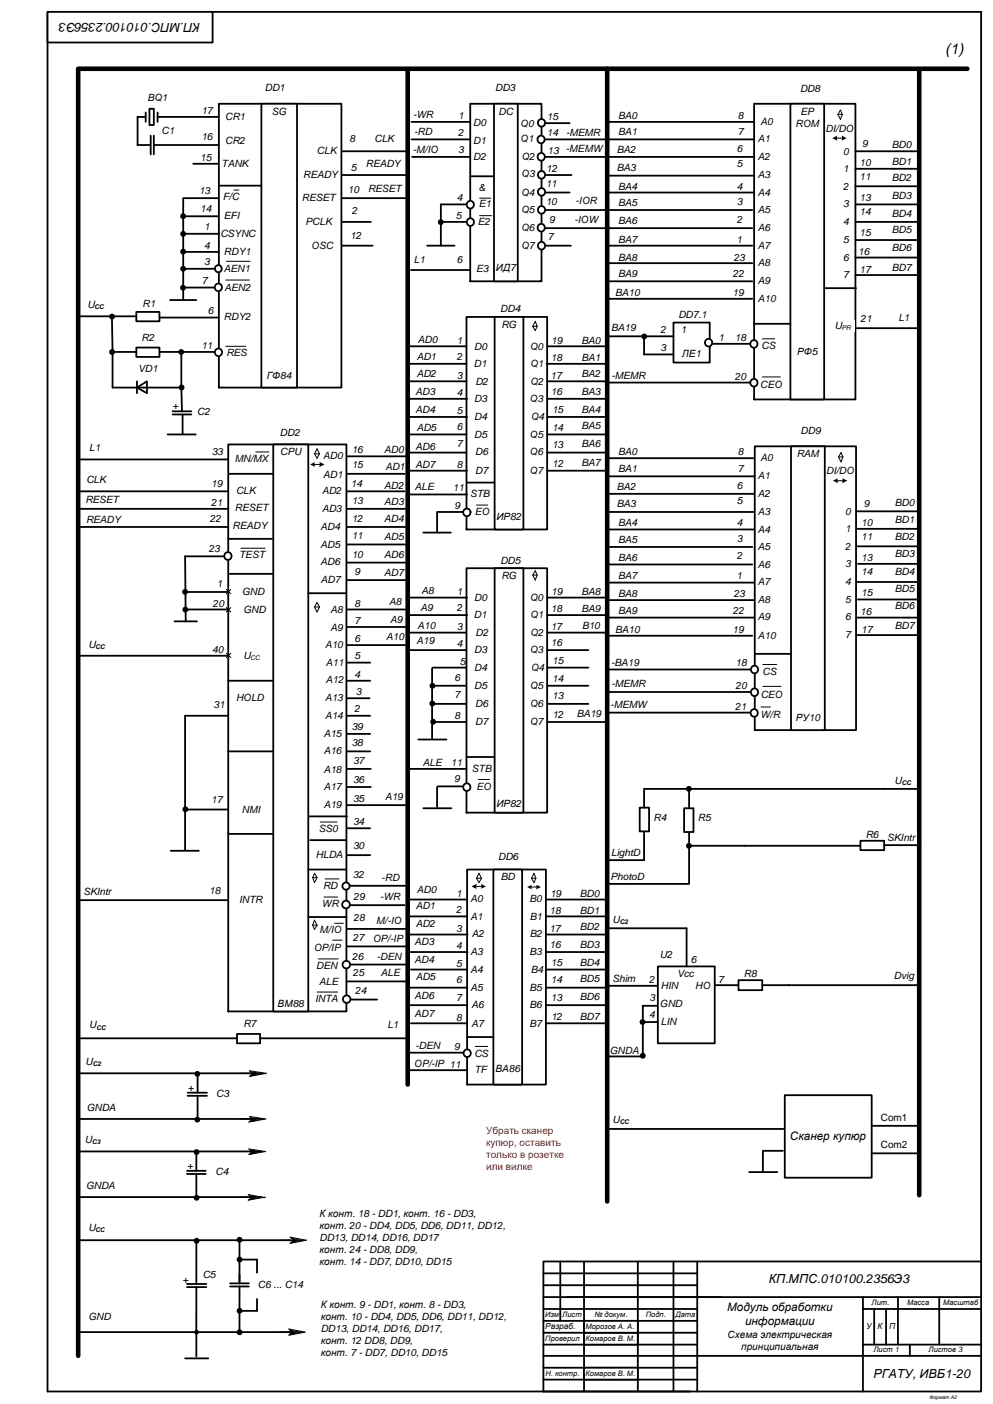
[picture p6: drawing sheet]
<svg xmlns="http://www.w3.org/2000/svg" width="420mm" height="594mm" viewBox="0 0 420 594" stroke-linecap="round" stroke-linejoin="round" font-family="sans-serif">
<defs><g id="words">
<text font-size="6.3" x="399.9" y="22.9">(1)</text>
<g font-size="5.3">
<text x="84.7" y="9.9" transform="rotate(-180 84.7 9.9)">КП.МПС.010100.2356Э3</text>
<text x="325.3" y="543.2">КП.МПС.010100.2356Э3</text>
<text x="369.6" y="583.1">РГАТУ, ИВБ1-20</text>
</g>
<g font-size="4.9">
<text x="334.2" y="482.5">Сканер купюр</text>
<text x="307.7" y="554.9">Модуль обработки</text>
<text x="315.2" y="560.9">информации</text>
</g>
<g font-size="4.2">
<text x="112.1" y="38.5">DD1</text>
<text x="209.5" y="38.5">DD3</text>
<text x="338.5" y="39">DD8</text>
<text x="62.4" y="42.8">BQ1</text>
<text x="85.2" y="48.3">17</text>
<text x="95.3" y="50.7">CR1</text>
<text x="115" y="48.5">SG</text>
<text x="174.8" y="49.8">-WR</text>
<text x="193.8" y="50.3">1</text>
<text x="200.2" y="53.3">D0</text>
<text x="210.9" y="48.5">DC</text>
<text x="220.1" y="53.8">Q0</text>
<text x="231.4" y="50.8">15</text>
<text x="261.5" y="50.3">BA0</text>
<text x="312.2" y="50.3">8</text>
<text x="321.8" y="52.8">A0</text>
<text x="336.6" y="53.6">ROM</text>
<text x="338.7" y="48.5">EP</text>
<text x="68.4" y="56.8">C1</text>
<text x="85.2" y="59.2">16</text>
<text x="175.2" y="57.3">-RD</text>
<text x="193.8" y="57.8">2</text>
<text x="231.4" y="57.8">14</text>
<text x="239.6" y="57.5">-MEMR</text>
<text x="261.5" y="57.3">BA1</text>
<text x="312.2" y="57.3">7</text>
<text x="349.3" y="55.8">DI/DO</text>
<text x="95.3" y="60.8">CR2</text>
<text x="134.1" y="65.3">CLK</text>
<text x="147.9" y="60.3">8</text>
<text x="158.4" y="60.3">CLK</text>
<text x="174.7" y="64.8">-M/IO</text>
<text x="193.8" y="64.8">3</text>
<text x="200.2" y="60.8">D1</text>
<text x="220.1" y="60.3">Q1</text>
<text x="231.6" y="65.3">13 -MEMW</text>
<text x="261" y="64.8">BA2</text>
<text x="311.8" y="64.3">6</text>
<text x="320.7" y="60.3">A1</text>
<text x="356.8" y="65.4">0</text>
<text x="364.8" y="62.4">9</text>
<text x="377.4" y="62.5">BD0</text>
<text x="84.7" y="68">15</text>
<text x="93.8" y="70.5">TANK</text>
<text x="154.8" y="70.8">READY</text>
<text x="200.2" y="67.8">D2</text>
<text x="220.6" y="67.8">Q2</text>
<text x="311.8" y="70.8">5</text>
<text x="320.7" y="67.8">A2</text>
<text x="363.7" y="70.3">10</text>
<text x="377.4" y="69.8">BD1</text>
<text x="128.3" y="75.3">READY</text>
<text x="148.4" y="72.3">5</text>
<text x="220.6" y="74.8">Q3</text>
<text x="231.1" y="72.8">12</text>
<text x="261" y="72.3">BA3</text>
<text x="320.7" y="75.5">A3</text>
<text x="356.8" y="72.7">1</text>
<text x="363.7" y="76.3">11</text>
<text x="377.4" y="76.8">BD2</text>
<text x="84.2" y="82.3">13</text>
<text x="147.2" y="81.8">10</text>
<text x="155.7" y="81.3">RESET</text>
<text x="202.6" y="80.8">&amp;</text>
<text x="220.5" y="82.8">Q4</text>
<text x="230.9" y="79.3">11</text>
<text x="261.5" y="80.3">BA4</text>
<text x="311.8" y="80.3">4</text>
<text x="320.7" y="83">A4</text>
<text x="356.8" y="80.4">2</text>
<text x="84.7" y="89.8">14</text>
<text x="94.3" y="84.7">F/C</text>
<text x="127.7" y="85.3">RESET</text>
<text x="193.3" y="85.3">4</text>
<text x="202.7" y="87.8">E1</text>
<text x="230.9" y="86.8">10</text>
<text x="243.5" y="86.5">-IOR</text>
<text x="261.5" y="87.3">BA5</text>
<text x="311.8" y="86.8">3</text>
<text x="356.8" y="87.7">3</text>
<text x="363.7" y="85.3">13</text>
<text x="377.4" y="84.3">BD3</text>
<text x="94.8" y="92.8">EFI</text>
<text x="129.3" y="95.3">PCLK</text>
<text x="148.9" y="90.8">2</text>
<text x="192.8" y="92.8">5</text>
<text x="202.2" y="95.3">E2</text>
<text x="220.5" y="90.3">Q5</text>
<text x="232.3" y="94.3">9</text>
<text x="243.1" y="94.3">-IOW</text>
<text x="261.5" y="94.8">BA6</text>
<text x="311.8" y="94.3">2</text>
<text x="320.7" y="90.3">A5</text>
<text x="356.8" y="95.3">4</text>
<text x="363.7" y="91.2">14</text>
<text x="377.4" y="91.8">BD4</text>
<text x="86.4" y="97.3">1</text>
<text x="93.3" y="100.3">CSYNC</text>
<text x="148.2" y="101.3">12</text>
<text x="220.5" y="97.8">Q6</text>
<text x="231.8" y="101.8">7</text>
<text x="320.7" y="97.8">A6</text>
<text x="363.7" y="99.8">15</text>
<text x="377.4" y="98.8">BD5</text>
<text x="86.4" y="105.3">4</text>
<text x="94.8" y="107.8">RDY1</text>
<text x="131.7" y="105.3">OSC</text>
<text x="220.5" y="105.3">Q7</text>
<text x="261.5" y="102.8">BA7</text>
<text x="311.7" y="102.8">1</text>
<text x="320.7" y="105.3">A7</text>
<text x="356.8" y="102.8">5</text>
<text x="363.2" y="107.8">16</text>
<text x="377.4" y="106.3">BD6</text>
<text x="86.4" y="112.3">3</text>
<text x="175.1" y="111.5">L1</text>
<text x="193.3" y="111.5">6</text>
<text x="261.5" y="110.3">BA8</text>
<text x="310.5" y="110.3">23</text>
<text x="320.7" y="112.8">A8</text>
<text x="356.8" y="110.3">6</text>
<text x="94.8" y="115.3">AEN1</text>
<text x="201.4" y="115">E3</text>
<text x="209.8" y="114.6">ИД7</text>
<text x="261.5" y="117.3">BA9</text>
<text x="310.1" y="117.3">22</text>
<text x="356.8" y="117.8">7</text>
<text x="363.7" y="115.4">17</text>
<text x="377.4" y="114.8">BD7</text>
<text x="85.4" y="120.3">7</text>
<text x="95" y="123.2">AEN2</text>
<text x="260.3" y="125.3">BA10</text>
<text x="310" y="125.3">19</text>
<text x="320.7" y="120">A9</text>
<text x="37" y="130.3">U</text>
<text x="60.4" y="129.8">R1</text>
<text x="320.7" y="127.8">A10</text>
<text x="87.9" y="132.8">6</text>
<text x="94.8" y="135.3">RDY2</text>
<text x="211.7" y="132.2">DD4</text>
<text x="287" y="134.4">DD7.1</text>
<text x="364.1" y="136.3">21</text>
<text x="380.1" y="135.8">L1</text>
<text x="212.1" y="138.8">RG</text>
<text x="258.6" y="140.2">BA19</text>
<text x="279.5" y="141.1">2</text>
<text x="288" y="141.1">1</text>
<text x="353.2" y="139.3">U</text>
<text x="59.9" y="144.3">R2</text>
<text x="85.2" y="147.8">11</text>
<text x="176.8" y="145.3">AD0</text>
<text x="193.2" y="145.6">1</text>
<text x="200.6" y="148">D0</text>
<text x="224.1" y="148">Q0</text>
<text x="233.2" y="145.6">19</text>
<text x="246" y="145.5">BA0</text>
<text x="279.5" y="148.6">3</text>
<text x="304" y="144.3">1</text>
<text x="311" y="144.2">18</text>
<text x="322.2" y="147.7">CS</text>
<text x="95.8" y="150.8">RES</text>
<text x="176.3" y="152.3">AD1</text>
<text x="193.2" y="152.3">2</text>
<text x="200.5" y="155.3">D1</text>
<text x="224.3" y="155.3">Q1</text>
<text x="233.1" y="152.8">18</text>
<text x="246" y="152.8">BA1</text>
<text x="288.5" y="151.3">ЛЕ1</text>
<text x="337.3" y="150.1">РФ5</text>
<text x="58.4" y="157.3">VD1</text>
<text x="112.9" y="160.3">ГФ84</text>
<text x="176.3" y="159.8">AD2</text>
<text x="193.2" y="160.4">3</text>
<text x="233" y="160.4">17</text>
<text x="246" y="159.8">BA2</text>
<text x="258.8" y="160.3">-MEMR</text>
<text x="311" y="160.8">20</text>
<text x="175.8" y="167.3">AD3</text>
<text x="193.2" y="167.8">4</text>
<text x="201.1" y="162.8">D2</text>
<text x="224.3" y="162.8">Q2</text>
<text x="233.1" y="167.3">16</text>
<text x="246" y="167.3">BA3</text>
<text x="321.6" y="164.3">CEO</text>
<text x="72.9" y="173.3">+</text>
<text x="200.6" y="170.1">D3</text>
<text x="224.1" y="170.1">Q3</text>
<text x="83.5" y="175.8">C2</text>
<text x="175.8" y="174.8">AD4</text>
<text x="193.2" y="175.3">5</text>
<text x="200.6" y="177.6">D4</text>
<text x="224.6" y="177.6">Q4</text>
<text x="233.6" y="174.8">15</text>
<text x="246" y="174.8">BA4</text>
<text x="118.5" y="184.5">DD2</text>
<text x="176.3" y="182.3">AD5</text>
<text x="193.2" y="182">6</text>
<text x="200.6" y="185.3">D5</text>
<text x="224.1" y="185.3">Q5</text>
<text x="233.6" y="182.3">14</text>
<text x="246" y="181.8">BA5</text>
<text x="338.8" y="183.5">DD9</text>
<text x="37.7" y="190.8">L1</text>
<text x="148.8" y="191.8">16</text>
<text x="162.6" y="191.8">AD0</text>
<text x="175.8" y="190.3">AD6</text>
<text x="193.2" y="189.3">7</text>
<text x="233.6" y="189.8">13</text>
<text x="246" y="189.3">BA6</text>
<text x="89.6" y="192.7">33</text>
<text x="99.4" y="195.7">MN/MX</text>
<text x="118.5" y="192.6">CPU</text>
<text x="136.7" y="194.3">AD0</text>
<text x="175.8" y="198">AD7</text>
<text x="201.1" y="192.8">D6</text>
<text x="224.1" y="192.8">Q6</text>
<text x="233.7" y="197.8">12</text>
<text x="246" y="197.3">BA7</text>
<text x="261.5" y="192.8">BA0</text>
<text x="312.2" y="192.8">8</text>
<text x="321.8" y="195.3">A0</text>
<text x="337.1" y="193.5">RAM</text>
<text x="136.7" y="202.3">AD1</text>
<text x="148.8" y="198.3">15</text>
<text x="163.1" y="198.8">AD1</text>
<text x="193.2" y="198.1">8</text>
<text x="201.1" y="200.5">D7</text>
<text x="224.1" y="200.5">Q7</text>
<text x="261.5" y="199.8">BA1</text>
<text x="312.2" y="199.8">7</text>
<text x="320.7" y="202.8">A1</text>
<text x="349.6" y="200.8">DI/DO</text>
<text x="36.6" y="204.3">CLK</text>
<text x="89.3" y="206.3">19</text>
<text x="99.9" y="209.3">CLK</text>
<text x="136.2" y="209.3">AD2</text>
<text x="148.5" y="206.3">14</text>
<text x="162.6" y="206.8">AD2</text>
<text x="175.5" y="207.3">ALE</text>
<text x="191.6" y="208">11</text>
<text x="261" y="207.3">BA2</text>
<text x="311.8" y="206.8">6</text>
<text x="36.1" y="212.8">RESET</text>
<text x="89.3" y="214.3">21</text>
<text x="148.8" y="213.3">13</text>
<text x="162.6" y="213.8">AD3</text>
<text x="192.3" y="215.3">9</text>
<text x="198.9" y="210.5">STB</text>
<text x="261" y="214.8">BA3</text>
<text x="311.8" y="213.3">5</text>
<text x="320.7" y="210.3">A2</text>
<text x="365.6" y="214.8">9</text>
<text x="378.6" y="214.1">BD0</text>
<text x="36.4" y="221.3">READY</text>
<text x="88.8" y="220.8">22</text>
<text x="99.4" y="216.3">RESET</text>
<text x="136.2" y="216.8">AD3</text>
<text x="148.8" y="220.8">12</text>
<text x="162.6" y="220.8">AD4</text>
<text x="200.9" y="218.2">EO</text>
<text x="210" y="220">ИР82</text>
<text x="320.7" y="218">A3</text>
<text x="357.6" y="217.8">0</text>
<text x="378.6" y="221.4">BD1</text>
<text x="98.4" y="223.8">READY</text>
<text x="135.6" y="224.3">AD4</text>
<text x="261.5" y="222.8">BA4</text>
<text x="311.8" y="222.8">4</text>
<text x="320.7" y="225.5">A4</text>
<text x="357.6" y="225">1</text>
<text x="364.4" y="222.6">10</text>
<text x="88.3" y="233.8">23</text>
<text x="135.6" y="231.8">AD5</text>
<text x="148.8" y="228.3">11</text>
<text x="162.6" y="228.8">AD5</text>
<text x="261.5" y="229.8">BA5</text>
<text x="311.8" y="229.3">3</text>
<text x="320.7" y="232.8">A5</text>
<text x="357.6" y="232.8">2</text>
<text x="364.4" y="228.6">11</text>
<text x="378.6" y="228.4">BD2</text>
<text x="101.2" y="236.3">TEST</text>
<text x="135.6" y="239.3">AD6</text>
<text x="148.8" y="236.3">10</text>
<text x="162.6" y="236.3">AD6</text>
<text x="211.7" y="238.5">DD5</text>
<text x="261.5" y="237.3">BA6</text>
<text x="311.8" y="236.8">2</text>
<text x="364.4" y="237.6">13</text>
<text x="378.6" y="235.9">BD3</text>
<text x="150" y="243.3">9</text>
<text x="162.6" y="243.8">AD7</text>
<text x="212.2" y="245.1">RG</text>
<text x="261.5" y="245.3">BA7</text>
<text x="311.7" y="245.3">1</text>
<text x="320.7" y="240.3">A6</text>
<text x="357.6" y="240">3</text>
<text x="364.4" y="243.5">14</text>
<text x="378.6" y="243.4">BD4</text>
<text x="91.8" y="248.3">1</text>
<text x="102.5" y="251.8">GND</text>
<text x="135.7" y="246.8">AD7</text>
<text x="178.4" y="251.6">A8</text>
<text x="193.3" y="251.9">1</text>
<text x="233.3" y="251.9">19</text>
<text x="246" y="251.8">BA8</text>
<text x="320.7" y="247.8">A7</text>
<text x="357.6" y="247.6">4</text>
<text x="378.6" y="250.4">BD5</text>
<text x="90.1" y="256.8">20</text>
<text x="150" y="256.8">8</text>
<text x="164.6" y="256.3">A8</text>
<text x="200.7" y="254.3">D0</text>
<text x="224.2" y="254.3">Q0</text>
<text x="261.5" y="252.8">BA8</text>
<text x="310.5" y="252.8">23</text>
<text x="320.7" y="255.3">A8</text>
<text x="357.6" y="255.1">5</text>
<text x="364.4" y="252.1">15</text>
<text x="378.6" y="257.9">BD6</text>
<text x="103" y="259.3">GND</text>
<text x="139.9" y="259.3">A8</text>
<text x="165.1" y="263.8">A9</text>
<text x="177.9" y="258.6">A9</text>
<text x="193.3" y="258.6">2</text>
<text x="200.5" y="261.6">D1</text>
<text x="224.3" y="261.6">Q1</text>
<text x="233.1" y="259.1">18</text>
<text x="246" y="259.1">BA9</text>
<text x="261.5" y="259.8">BA9</text>
<text x="310.1" y="259.8">22</text>
<text x="320.7" y="262.5">A9</text>
<text x="357.6" y="262.6">6</text>
<text x="363.9" y="260.1">16</text>
<text x="139.9" y="267.3">A9</text>
<text x="150" y="264.3">7</text>
<text x="176.7" y="266.1">A10</text>
<text x="193.3" y="266.7">3</text>
<text x="201.2" y="269.1">D2</text>
<text x="224.3" y="269.1">Q2</text>
<text x="233" y="266.7">17</text>
<text x="246.3" y="266.1">B10</text>
<text x="260.3" y="267.8">BA10</text>
<text x="310" y="267.8">19</text>
<text x="364.4" y="267.7">17</text>
<text x="378.6" y="266.4">BD7</text>
<text x="37.4" y="274.3">U</text>
<text x="137.5" y="274.3">A10</text>
<text x="150" y="271.8">6</text>
<text x="163.4" y="270.8">A10</text>
<text x="176.2" y="272.8">A19</text>
<text x="193.3" y="274">4</text>
<text x="233.1" y="273.6">16</text>
<text x="320.7" y="270.3">A10</text>
<text x="357.6" y="270.1">7</text>
<text x="89.8" y="276.3">40</text>
<text x="103" y="278.8">U</text>
<text x="137.9" y="281.8">A11</text>
<text x="150" y="278.8">5</text>
<text x="194.6" y="281.6">5</text>
<text x="200.7" y="276.4">D3</text>
<text x="224.1" y="276.4">Q3</text>
<text x="233.6" y="281.1">15</text>
<text x="258.6" y="281.8">-BA19</text>
<text x="150" y="286.8">4</text>
<text x="200.7" y="283.9">D4</text>
<text x="224.6" y="283.9">Q4</text>
<text x="311.2" y="282">18</text>
<text x="322.7" y="285.5">CS</text>
<text x="137.9" y="289.3">A12</text>
<text x="192.4" y="288.3">6</text>
<text x="200.7" y="291.6">D5</text>
<text x="224.1" y="291.6">Q5</text>
<text x="233.6" y="288.6">14</text>
<text x="258.8" y="290.8">-MEMR</text>
<text x="311.2" y="291.8">20</text>
<text x="90.3" y="299.8">31</text>
<text x="99.9" y="296.8">HOLD</text>
<text x="137.5" y="296.8">A13</text>
<text x="150.6" y="294.3">3</text>
<text x="192.4" y="295.3">7</text>
<text x="201.1" y="299.1">D6</text>
<text x="224.1" y="299.1">Q6</text>
<text x="233.6" y="296.1">13</text>
<text x="258.3" y="299.8">-MEMW</text>
<text x="321.9" y="295.3">CEO</text>
<text x="137.5" y="304.3">A14</text>
<text x="150" y="301.3">2</text>
<text x="192.4" y="304.4">8</text>
<text x="233.7" y="304.1">12</text>
<text x="244" y="303.6">BA19</text>
<text x="311.1" y="300.5">21</text>
<text x="321.8" y="304">W/R</text>
<text x="336.7" y="305.3">РУ10</text>
<text x="137" y="311.8">A15</text>
<text x="148.8" y="308.8">39</text>
<text x="201.1" y="306.8">D7</text>
<text x="224.1" y="306.8">Q7</text>
<text x="148.8" y="315.8">38</text>
<text x="137" y="319.3">A16</text>
<text x="149.4" y="323.3">37</text>
<text x="137" y="327.3">A18</text>
<text x="179" y="324.3">ALE</text>
<text x="190.8" y="324.3">11</text>
<text x="199.7" y="326.8">STB</text>
<text x="137" y="334.3">A17</text>
<text x="149.4" y="331.3">36</text>
<text x="192.2" y="331.1">9</text>
<text x="201.7" y="334.5">EO</text>
<text x="378.5" y="331.8">U</text>
<text x="89.3" y="339.8">17</text>
<text x="149.4" y="339.5">35</text>
<text x="162.9" y="338.8">A19</text>
<text x="210.1" y="341.6">ИР82</text>
<text x="102.4" y="344.3">NMI</text>
<text x="137" y="342">A19</text>
<text x="276.6" y="347.6">R4</text>
<text x="295.3" y="347.5">R5</text>
<text x="134.9" y="352.3">SS0</text>
<text x="149.4" y="349.3">34</text>
<text x="149.4" y="359.3">30</text>
<text x="366.3" y="354.6">R6</text>
<text x="375.4" y="356">SKIntr</text>
<text x="133.7" y="363.3">HLDA</text>
<text x="210.8" y="364">DD6</text>
<text x="258.6" y="362.1">LightD</text>
<text x="149.3" y="371.8">32</text>
<text x="136.7" y="376.1">RD</text>
<text x="161.4" y="372.8">-RD</text>
<text x="176.4" y="377.9">AD0</text>
<text x="211.9" y="372.5">BD</text>
<text x="258.3" y="372.3">PhotoD</text>
<text x="35.3" y="378.8">SKIntr</text>
<text x="88.6" y="378.3">18</text>
<text x="101.2" y="382.3">INTR</text>
<text x="136.2" y="383.9">WR</text>
<text x="149.6" y="380.8">29</text>
<text x="160.8" y="380.9">-WR</text>
<text x="193.1" y="379.6">1</text>
<text x="199.1" y="382">A0</text>
<text x="224.1" y="382">B0</text>
<text x="232.7" y="379.6">19</text>
<text x="245.4" y="379.5">BD0</text>
<text x="149.6" y="389.8">28</text>
<text x="175.9" y="384.9">AD1</text>
<text x="193.1" y="386.3">2</text>
<text x="199" y="389.3">A1</text>
<text x="224.2" y="389.3">B1</text>
<text x="232.6" y="386.8">18</text>
<text x="245.4" y="386.8">BD1</text>
<text x="135.2" y="394.8">M/IO</text>
<text x="159.2" y="390.9">M/-IO</text>
<text x="175.9" y="392.4">AD2</text>
<text x="193.1" y="394.4">3</text>
<text x="232.5" y="394.4">17</text>
<text x="245.4" y="393.8">BD2</text>
<text x="259.2" y="390.5">U</text>
<text x="149.3" y="398.3">27</text>
<text x="157.7" y="398.8">OP/-IP</text>
<text x="175.4" y="399.9">AD3</text>
<text x="193.1" y="401.8">4</text>
<text x="199.6" y="396.8">A2</text>
<text x="224.2" y="396.8">B2</text>
<text x="232.6" y="401.3">16</text>
<text x="245.4" y="401.3">BD3</text>
<text x="132.7" y="402.3">OP/IP</text>
<text x="149.1" y="406.3">26</text>
<text x="159.5" y="406.3">-DEN</text>
<text x="175.4" y="407.4">AD4</text>
<text x="199.1" y="404.1">A3</text>
<text x="224" y="404.1">B3</text>
<text x="279.1" y="405.5">U2</text>
<text x="292.3" y="407.5">6</text>
<text x="133.8" y="410.1">DEN</text>
<text x="149.3" y="413.3">25</text>
<text x="161.2" y="413.3">ALE</text>
<text x="193.1" y="409.3">5</text>
<text x="199.1" y="411.6">A4</text>
<text x="224.5" y="411.6">B4</text>
<text x="233.1" y="408.8">15</text>
<text x="245.4" y="408.8">BD4</text>
<text x="286.5" y="413.5">Vcc</text>
<text x="314.8" y="413.5">R8</text>
<text x="135" y="417.1">ALE</text>
<text x="175.9" y="414.9">AD5</text>
<text x="193.1" y="416.3">6</text>
<text x="199.1" y="419.3">A5</text>
<text x="224" y="419.3">B5</text>
<text x="233.1" y="416.3">14</text>
<text x="245.4" y="415.8">BD5</text>
<text x="259.2" y="415.5">Shim</text>
<text x="274.7" y="416">2</text>
<text x="279.7" y="418.7">HIN</text>
<text x="294.1" y="418.7">HO</text>
<text x="303.8" y="415.9">7</text>
<text x="378.2" y="414.5">Dvig</text>
<text x="133.4" y="424.3">INTA</text>
<text x="150.3" y="420.8">24</text>
<text x="175.4" y="422.9">AD6</text>
<text x="193.1" y="423.8">7</text>
<text x="233.1" y="423.8">13</text>
<text x="245.4" y="423.3">BD6</text>
<text x="274.8" y="423.5">3</text>
<text x="117.5" y="426.3">ВМ88</text>
<text x="175.4" y="430.6">AD7</text>
<text x="199.6" y="426.8">A6</text>
<text x="224" y="426.8">B6</text>
<text x="233.2" y="431.8">12</text>
<text x="245.4" y="431.8">BD7</text>
<text x="274.6" y="431">4</text>
<text x="279.3" y="426.2">GND</text>
<text x="37.7" y="435.3">U</text>
<text x="103" y="434.8">R7</text>
<text x="163.9" y="435.3">L1</text>
<text x="193.1" y="432.1">8</text>
<text x="199.6" y="434.5">A7</text>
<text x="224" y="434.5">B7</text>
<text x="279.7" y="433.7">LIN</text>
<text x="175.9" y="444.1">-DEN</text>
<text x="192.2" y="444.3">9</text>
<text x="200.7" y="447.4">CS</text>
<text x="258" y="445.9">GNDA</text>
<text x="36.2" y="450.6">U</text>
<text x="175.1" y="451.7">OP/-IP 11</text>
<text x="200.7" y="454.3">TF</text>
<text x="209.6" y="453.8">ВА86</text>
<text x="79.5" y="461.6">+</text>
<text x="91.5" y="464.1">C3</text>
<text x="36.7" y="470.3">GNDA</text>
<text x="259.2" y="475.3">U</text>
<text x="372.7" y="474.5">Com1</text>
<text x="35.9" y="483.7">U</text>
<text x="372.7" y="486.1">Com2</text>
<text x="79.1" y="494.7">+</text>
<text x="91.2" y="497.2">C4</text>
<text x="36.4" y="503.4">GNDA</text>
<text x="135.2" y="515.1">К конт. 18 - DD1, конт. 16 - DD3,</text>
<text x="37.4" y="520.9">U</text>
<text x="135.2" y="520.2">конт. 20 - DD4, DD5, DD6, DD11, DD12,</text>
<text x="135.2" y="525.3">DD13, DD14, DD16, DD17</text>
<text x="135.2" y="530.3">конт. 24 - DD8, DD9,</text>
<text x="135.2" y="535.4">конт. 14 - DD7, DD10, DD15</text>
<text x="77.2" y="543.1">+</text>
<text x="85.8" y="541.1">C5</text>
<text x="109.2" y="545.1">C6 ... C14</text>
<text x="135.7" y="553.6">К конт. 9 - DD1, конт. 8 - DD3,</text>
<text x="37.4" y="558.6">GND</text>
<text x="135.7" y="558.7">конт. 10 - DD4, DD5, DD6, DD11, DD12,</text>
<text x="135.7" y="563.8">DD13, DD14, DD16, DD17,</text>
<text x="135.7" y="568.8">конт. 12 DD8, DD9,</text>
<text x="307.9" y="566.2">Схема электрическая</text>
<text x="135.7" y="573.9">конт. 7- DD7, DD10, DD15</text>
<text x="313.6" y="571.2">принципиальная</text>
</g>
<g font-size="4.2" fill="#f00">
<text x="205.7" y="480.1">Убрать сканер</text>
<text x="205.7" y="485.2">купюр, оставить</text>
<text x="205.7" y="490.3">только в розетке</text>
<text x="205.7" y="495.4">или вилке</text>
</g>
<g font-size="3.5">
<text x="230.7" y="562.6">Разраб.</text>
<text x="366.5" y="562.6">У</text>
<text x="371.3" y="562.6">К</text>
<text x="376.2" y="562.6">П</text>
</g>
<g font-size="3.2">
<text x="230.6" y="557.5">Изм</text>
<text x="237.9" y="557.5">Лист</text>
<text x="251.5" y="557.5">№ докум.</text>
<text x="273.3" y="557.5">Подп.</text>
<text x="285.8" y="557.5">Дата</text>
<text x="368.8" y="552.5">Лит.</text>
<text x="383.8" y="552.5">Масса</text>
<text x="399.1" y="552.5">Масштаб</text>
<text x="233.2" y="561.4">.</text>
<text x="247.7" y="562.5">Морозов А. А.</text>
<text x="230.7" y="567.5">Проверил</text>
<text x="247.7" y="567.5">Комаров В. М.</text>
<text x="369.6" y="572.5">Лист 1</text>
<text x="392.9" y="572.5">Листов 3</text>
<text x="230.8" y="582.5">Н. контр.</text>
<text x="247.7" y="582.5">Комаров В. М.</text>
</g>
<g font-size="2.8">
<text x="40" y="130.9">CC</text>
<text x="356.3" y="139.9">PR</text>
<text x="40.4" y="274.9">CC</text>
<text x="106" y="279.4">CC</text>
<text x="381.6" y="332.4">CC</text>
<text x="262.3" y="391.1">C2</text>
<text x="40.8" y="435.9">CC</text>
<text x="39.3" y="451.2">C2</text>
<text x="262.3" y="475.9">CС</text>
<text x="38.9" y="484.3">C3</text>
<text x="40.4" y="521.5">CС</text>
</g>
<text font-size="2.1" x="393.3" y="592.1">Формат А2</text>
</g></defs>
<path d="M20.1 5.6v583.4h272M20.1 5h395v528.9" fill="none" stroke="#000" stroke-width=".76"/>
<path d="M20.1 5h69.9v13h-69.9z" fill-rule="evenodd" fill="#fff"/>
<path d="M20.1 5h69.9v13h-69.9z" fill="none" stroke="#000" stroke-width=".76"/>
<g fill="#fff">
<path d="M295 533.9h120.1v15.1h-120.1z" fill-rule="evenodd"/>
<path d="M295 549h70.1v24.9h-70.1z" fill-rule="evenodd"/>
<path d="M365.1 573.9h50v15.1h-50z" fill-rule="evenodd"/>
</g>
<g fill="none" stroke="#000" stroke-width=".76">
<path d="M229.9 533.9h185.2v55.1h-185.2zM229.9 539h65.1M237.1 533.9v25.2M295 533.9v55.1M229.9 549h185.2M229.9 554h65.1M229.9 559.1h65.1M229.9 544h65.1M365.1 554h50M365.1 549v40M369.9 554v15.1M374.9 554v15.1"/>
<path d="M379.9 549v20.1M397.4 549v20.1M229.9 564.1h65.1M229.9 569.1h65.1M229.9 573.9h185.2M229.9 578.9h65.1M365.1 569.1h50M385 569.1v4.8M229.9 583.9h65.1"/>
</g>
<path d="M247.1 564.1h22.8v5h-22.8z" fill-rule="evenodd" fill="#fff"/>
<path d="M247.1 533.9v55.1M269.9 533.9v55.1M285 533.9v55.1M247.1 564.1h22.8v5h-22.8z" fill="none" stroke="#000" stroke-width=".76"/>
<path d="M247.1 559.1h22.8v5h-22.8z" fill-rule="evenodd" fill="#fff"/>
<path d="M247.1 559.1h22.8v5h-22.8z" fill="none" stroke="#000" stroke-width=".76"/>
<g fill="#fff">
<path d="M93.1 66.7h14.8v5h-14.8z" fill-rule="evenodd"/>
<path d="M124.6 71.4h19.1v5.1h-19.1z" fill-rule="evenodd"/>
<path d="M124.6 81.5h18v5h-18z" fill-rule="evenodd"/>
<path d="M126.5 101.6h15.1v5h-15.1z" fill-rule="evenodd"/>
<path d="M125.9 91.5h15.1v5.1h-15.1z" fill-rule="evenodd"/>
<path d="M128.1 61.4h15v5h-15z" fill-rule="evenodd"/>
</g>
<path d="M77.3 149h15.3" fill="none" stroke="#000" stroke-width=".76"/>
<g fill="#fff">
<path d="M94.2 131.5h14.8v5h-14.8z" fill-rule="evenodd"/>
<path d="M95 147.1h15.1v4.8h-15.1z" fill-rule="evenodd"/>
<path d="M93.7 81h17.4v5h-17.4z" fill-rule="evenodd"/>
<path d="M94.2 88.9h14.8v5h-14.8z" fill-rule="evenodd"/>
<path d="M92.6 96.6h19.8v5h-19.8z" fill-rule="evenodd"/>
<path d="M94.2 104h14.8v5h-14.8z" fill-rule="evenodd"/>
<path d="M94.2 111.4h14.8v5h-14.8z" fill-rule="evenodd"/>
<path d="M94.2 119.3h15.1v5.1h-15.1z" fill-rule="evenodd"/>
<path d="M94.5 56.9h15v5h-15z" fill-rule="evenodd"/>
<path d="M94.5 46.8h15v5.1h-15z" fill-rule="evenodd"/>
</g>
<path d="M92.6 43.9h51.9v120.1h-51.9z" fill="none" stroke="#000" stroke-width=".76"/>
<path d="M110.6 43.9h15.1v120.1h-15.1z" fill-rule="evenodd" fill="#fff"/>
<path d="M110.6 43.9h15.1v120.1h-15.1z" fill="none" stroke="#000" stroke-width=".76"/>
<path d="M63.2 46h1.9v6.9h-1.9z" fill-rule="evenodd" fill="#fff"/>
<g fill="none" stroke="#000" stroke-width=".76">
<path d="M61.6 47.6v4M61.6 49.5h-3.4v11.9h5M63.2 46h1.9v6.9h-1.9zM63.8 57.4v8M65.1 57.4v8M66.7 47.6v4M66.7 49.5h25.9M65.1 61.4h27.5M81.8 69.3h10.5M92.6 78.6h18M144.7 74.1h28.3M145 64h26.7"/>
<path d="M77.5 83.9h15.1M77.5 91.5h15.1M144.5 83.9h27.7M144.7 104h13M67.2 134.4h25.4M67.7 149h9v15M47.6 164h29.7M57.9 164l4.3-2.6v5zM57.9 161.4v5M73 174.1h8M73 175.4h8M77.3 175.7v7.9"/>
</g>
<path d="M99 80.4h2.1M95.8 110.6h10M95.5 146.6h8.5" fill="none" stroke="#000" stroke-width=".42"/>
<g fill="#000">
<circle cx="77.5" cy="91.5" r="1.24"/>
<circle cx="76.7" cy="149" r="1.24"/>
</g>
<path d="M57.7 132h9.8v4h-9.8z" fill-rule="evenodd" fill="#fff"/>
<path d="M57.7 132h9.8v4h-9.8z" fill="none" stroke="#000" stroke-width=".76"/>
<g fill="#fff">
<path d="M101.9 247.9h14.8v5h-14.8z" fill-rule="evenodd"/>
<path d="M102.4 255.6h14.8v5h-14.8z" fill-rule="evenodd"/>
<path d="M102.4 274.9h14.8v5h-14.8z" fill-rule="evenodd"/>
<path d="M133.1 198.4h12.7v5.1h-12.7z" fill-rule="evenodd"/>
<path d="M131.8 205.6h13.5v5h-13.5z" fill-rule="evenodd"/>
<path d="M130.4 213h14.9v5h-14.9z" fill-rule="evenodd"/>
<path d="M131 220.4h13.5v5h-13.5z" fill-rule="evenodd"/>
<path d="M131 228.1h13.5v5h-13.5z" fill-rule="evenodd"/>
<path d="M131 235.5h13.5v5h-13.5z" fill-rule="evenodd"/>
<path d="M101.6 340.5h15.1v5h-15.1z" fill-rule="evenodd"/>
<path d="M100.5 378.6h15.1v5h-15.1z" fill-rule="evenodd"/>
<path d="M100.5 232.6h15.1v5h-15.1z" fill-rule="evenodd"/>
<path d="M99.2 292.9h15.1v5h-15.1z" fill-rule="evenodd"/>
<path d="M131 242.9h13.7v5h-13.7z" fill-rule="evenodd"/>
<path d="M130.4 190.5h15.4v5h-15.4z" fill-rule="evenodd"/>
<path d="M128.6 359.6h17.2v5h-17.2z" fill-rule="evenodd"/>
<path d="M99.2 205.6h15.1v5h-15.1z" fill-rule="evenodd"/>
<path d="M97.6 219.9h18.8v5h-18.8z" fill-rule="evenodd"/>
<path d="M98.7 212.5h18.8v5h-18.8z" fill-rule="evenodd"/>
<path d="M98.7 192.1h16.9v4.7h-16.9z" fill-rule="evenodd"/>
</g>
<path d="M96.6 188.1h50v240h-50z" fill="none" stroke="#000" stroke-width=".76"/>
<path d="M115.6 188.1h14.8v240h-14.8z" fill-rule="evenodd" fill="#fff"/>
<g fill="none" stroke="#000" stroke-width=".76">
<path d="M33.9 194.5h62.7M115.6 188.1h14.8v240h-14.8zM147.1 193.1h24.6M33.6 208h63M33.6 215.4h63M96.8 200.6h18.8M146.8 208h24.4M146.8 215.4h24.6M146.8 200.6h24.4M185.2 216.7h14M33.3 223h63.3M78.3 235.5h18.3"/>
<path d="M146.8 223h24.6M146.8 230.5h24.6M146.8 238.1h24.6M78.3 250.6h18.3M78.3 258h18.3M97.1 242.9h18.5M146.8 245.5h24.6M33.9 277.5h62.7M96.6 288.1h19M78.3 302.9h18.3M96.6 318h19M78.3 342.6h18.3"/>
<path d="M96.6 353h19M32.8 381h63.2"/>
</g>
<path d="M108.2 191.3h5.6M132.8 196.6h2.7M101.9 232h10.3M95.8 249.5l1.8 1.9M97.6 249.5l-1.8 1.9" fill="none" stroke="#000" stroke-width=".42"/>
<g fill="#000">
<path d="M131.2 196.6l2.1-1.2-.2 1.3 .2 .9z" fill-rule="evenodd"/>
<path d="M135.1 195.4l2.2 1.2-2.1 1z" fill-rule="evenodd"/>
<circle cx="78.3" cy="250.5" r="1.24"/>
<circle cx="78.4" cy="258" r="1.24"/>
<circle cx="78.4" cy="342.6" r="1.24"/>
</g>
<g fill="#fff">
<path d="M220.4 188.9h10.1v5h-10.1z" fill-rule="evenodd"/>
<path d="M200 173.8h8.2v5.1h-8.2z" fill-rule="evenodd"/>
<path d="M199.8 151.6h7.4v4.8h-7.4z" fill-rule="evenodd"/>
<path d="M200 144.2h8.2v5h-8.2z" fill-rule="evenodd"/>
<path d="M220.4 181.5h10.1v5h-10.1z" fill-rule="evenodd"/>
<path d="M222.8 144.2h7.7v5h-7.7z" fill-rule="evenodd"/>
<path d="M200 181.5h7.2v5h-7.2z" fill-rule="evenodd"/>
<path d="M199.2 188.9h8.2v5h-8.2z" fill-rule="evenodd"/>
<path d="M199.2 196.6h8.2v5h-8.2z" fill-rule="evenodd"/>
<path d="M222 151.6h8.7v4.8h-8.7z" fill-rule="evenodd"/>
<path d="M222.5 159h8.2v5h-8.2z" fill-rule="evenodd"/>
<path d="M220.4 196.6h10.1v5h-10.1z" fill-rule="evenodd"/>
<path d="M220.9 173.8h10.1v5.1h-10.1z" fill-rule="evenodd"/>
<path d="M220.4 166.4h10.1v5h-10.1z" fill-rule="evenodd"/>
<path d="M198.2 206.6h10v5.1h-10z" fill-rule="evenodd"/>
<path d="M200 166.4h7.2v5h-7.2z" fill-rule="evenodd"/>
<path d="M200.6 159h9.7v5h-9.7z" fill-rule="evenodd"/>
<path d="M200.3 214.3h9.8v5h-9.8z" fill-rule="evenodd"/>
</g>
<path d="M197.4 134.1h34.1v90h-34.1z" fill="none" stroke="#000" stroke-width=".76"/>
<path d="M209.3 134.1h12.2v90h-12.2z" fill-rule="evenodd" fill="#fff"/>
<g fill="none" stroke="#000" stroke-width=".76">
<path d="M209.3 134.1h12.2v90h-12.2zM172.5 154h24.9M172.5 146.6h24.9M231.2 154h24.9M231.5 146.6h24.6M172.8 176.5h24.8M173 161.4h24.4M173 168.8h24.6M231.5 161.4h24.6M231.5 176.5h24.6M231.5 168.8h24.6M173 199.2h24.6"/>
<path d="M173 191.6h24.4M173.3 183.9h24.1M231.5 199.2h24.6M231.5 183.9h24.6M231.5 191.6h24.6M172.8 209.3h24.8M197.6 204.3h11.7"/>
</g>
<path d="M201.6 213.8h4.8" fill="none" stroke="#000" stroke-width=".42"/>
<g fill="#fff">
<path d="M34.1 218h17.5v4h-17.5z" fill-rule="evenodd"/>
<circle cx="96.4" cy="235.4" r="1.6"/>
</g>
<g fill="none" stroke="#000" stroke-width=".76">
<path d="M77.5 84.1v42.6M77.5 99h15.1M77.5 106.6h15.1M77.5 113.8h14.8M77.5 121.7h14.3"/>
<circle cx="96.4" cy="235.4" r="1.6"/>
</g>
<g fill="#000">
<circle cx="77.5" cy="99" r="1.24"/>
<circle cx="77.5" cy="106.5" r="1.24"/>
<circle cx="77.5" cy="113.7" r="1.24"/>
<circle cx="77.4" cy="121.8" r="1.24"/>
</g>
<circle cx="92.3" cy="113.7" r="1.48" fill="#fff"/>
<circle cx="92.3" cy="113.7" r="1.48" fill="none" stroke="#000" stroke-width=".76"/>
<circle cx="92.3" cy="121.6" r="1.58" fill="#fff"/>
<g fill="none" stroke="#000" stroke-width=".76">
<path d="M72 127h11.1"/>
<circle cx="92.3" cy="121.6" r="1.58"/>
</g>
<path d="M95.5 118.5h10.1" fill="none" stroke="#000" stroke-width=".42"/>
<circle cx="92.4" cy="149.1" r="1.58" fill="#fff"/>
<circle cx="92.4" cy="149.1" r="1.58" fill="none" stroke="#000" stroke-width=".76"/>
<path d="M57.7 147.1h9.8v4h-9.8z" fill-rule="evenodd" fill="#fff"/>
<path d="M144.7 93.9h12.2M32.8 133.9h24.9M47.4 133.9l.2 15.1M47.4 149h10.3M47.6 147.9v16.1M57.7 147.1h9.8v4h-9.8zM76.7 164l.3 10.1M70.9 183.9h11.9" fill="none" stroke="#000" stroke-width=".76"/>
<g fill="#000">
<circle cx="47.4" cy="134" r="1.24"/>
<circle cx="47.4" cy="149" r="1.24"/>
<circle cx="76.8" cy="164" r="1.24"/>
</g>
<g fill="#fff">
<path d="M151.1 66.9h19v5.1h-19z" fill-rule="evenodd"/>
<path d="M152.7 77.5h18v5.1h-18z" fill-rule="evenodd"/>
</g>
<path d="M96.6 228.1h18.5" fill="none" stroke="#000" stroke-width=".76"/>
<path d="M95.8 257.2l1.8 1.8M97.6 257.2l-1.8 1.8M95.8 276.5l1.8 1.8M97.6 276.5l-1.8 1.8" fill="none" stroke="#000" stroke-width=".42"/>
<path d="M36.8 270.4h11.4v5h-11.4z" fill-rule="evenodd" fill="#fff"/>
<path d="M133.1 256.9l1-1.8 1.1 1.8M133.1 256.9l1 2.1 1.1-2.1M133.1 256.9h2.1" fill="none" stroke="#000" stroke-width=".42"/>
<g fill="#fff">
<path d="M131.8 315.4h13.5v5h-13.5z" fill-rule="evenodd"/>
<path d="M131.8 330.5h13.5v5h-13.5z" fill-rule="evenodd"/>
<path d="M131.8 323.6h13.5v5h-13.5z" fill-rule="evenodd"/>
<path d="M133.6 263.5h12.2v5.1h-12.2z" fill-rule="evenodd"/>
<path d="M131.8 270.4h14v5h-14z" fill-rule="evenodd"/>
<path d="M131.8 300.6h14v5h-14z" fill-rule="evenodd"/>
<path d="M133.6 308h11.7v5h-11.7z" fill-rule="evenodd"/>
<path d="M131.8 338.1h13.5v5.1h-13.5z" fill-rule="evenodd"/>
<path d="M133.6 278.1h12.4v5h-12.4z" fill-rule="evenodd"/>
<path d="M131.8 285.5h14.2v5h-14.2z" fill-rule="evenodd"/>
<path d="M136.8 255.6h9v5h-9z" fill-rule="evenodd"/>
<path d="M131.8 292.9h14v5h-14z" fill-rule="evenodd"/>
</g>
<path d="M130.4 251.1h15.9" fill="none" stroke="#000" stroke-width=".76"/>
<path d="M131.8 348.5h11.9v5h-11.9z" fill-rule="evenodd" fill="#fff"/>
<path d="M135.5 347.9h7.1" fill="none" stroke="#000" stroke-width=".42"/>
<g fill="none" stroke="#000" stroke-width=".76">
<path d="M146.8 258h24.6M146.6 273h24.8M146.8 265.4h24.6M146.8 280.5h9.8M146.8 288.1h9.8M146.8 295.5h9.6M146.8 302.9h9.8M146.8 310.6h9.8M146.8 318h9.8M146.8 325.4h10.1M146.8 333.1h10.1M130.7 345.5h16.1"/>
<path d="M131.2 355.6h15.1M146.8 340.8h24.6M146.8 350.6h9.8M130.4 368h15.9M146.6 374.9h24.8M146.8 361.9h9.8M146.3 383.1h24.9M146.8 408.3h24.9M146.8 400.6h24.6"/>
</g>
<g fill="#fff">
<path d="M131.8 406.4h12.9v4.8h-12.9z" fill-rule="evenodd"/>
<path d="M131.8 398.5h13.2v5h-13.2z" fill-rule="evenodd"/>
<path d="M134.1 413.3h9.8v5h-9.8z" fill-rule="evenodd"/>
<path d="M134.1 391.1h11.4v5h-11.4z" fill-rule="evenodd"/>
<path d="M133.9 372.3h11.6v5h-11.6z" fill-rule="evenodd"/>
<path d="M133.9 380.2h11.6v5h-11.6z" fill-rule="evenodd"/>
<circle cx="146.5" cy="374.9" r=".39"/>
<circle cx="146.5" cy="382.7" r=".39"/>
<circle cx="146.5" cy="408.7" r=".5"/>
</g>
<circle cx="146.5" cy="408.7" r=".5" fill="none" stroke="#000" stroke-width=".76"/>
<path d="M140.8 397.9h3.9M141.6 390.8h3.7M134.7 405.9h8.4" fill="none" stroke="#000" stroke-width=".42"/>
<circle cx="146.4" cy="375" r="1.53" fill="#fff"/>
<circle cx="146.4" cy="375" r="1.53" fill="none" stroke="#000" stroke-width=".76"/>
<circle cx="146.4" cy="382.9" r="1.63" fill="#fff"/>
<circle cx="146.4" cy="382.9" r="1.63" fill="none" stroke="#000" stroke-width=".76"/>
<circle cx="146.5" cy="408.3" r="1.6" fill="#fff"/>
<g fill="none" stroke="#000" stroke-width=".76">
<path d="M146.6 415.4h25.1"/>
<circle cx="146.5" cy="408.3" r="1.6"/>
</g>
<g fill="#fff">
<path d="M155.6 395h16.9v5h-16.9z" fill-rule="evenodd"/>
<path d="M158 402.4h13.4v5.1h-13.4z" fill-rule="evenodd"/>
</g>
<path d="M146.8 393.2h24.9" fill="none" stroke="#000" stroke-width=".76"/>
<g fill="#fff">
<path d="M157.2 387.1h14.5v5h-14.5z" fill-rule="evenodd"/>
<path d="M160.1 409.6h10v5h-10z" fill-rule="evenodd"/>
</g>
<path d="M130.4 388.1h16.2" fill="none" stroke="#000" stroke-width=".76"/>
<path d="M159.8 377.3h10.3v4.5h-10.3z" fill-rule="evenodd" fill="#fff"/>
<path d="M133.1 192.1l1-2.1 1.1 2.1M133.1 192.1l1 1.8 1.1-1.8M133.1 192.1h2.1M132.3 371.5l.8-1.9 1 1.9M132.3 371.5l.8 2.1 1-2.1M132.3 371.5h1.8M137.1 379.7h5.8M137.6 372h5.8M132.3 391.6l.8-2.1 1 2.1M132.3 391.6l.8 1.8 1-1.8M132.3 391.6h1.8" fill="none" stroke="#000" stroke-width=".42"/>
<path d="M160.6 369.1h9v5h-9z" fill-rule="evenodd" fill="#fff"/>
<path d="M146.6 423.1h12.9" fill="none" stroke="#000" stroke-width=".76"/>
<circle cx="146.7" cy="422.9" r="1.6" fill="#fff"/>
<circle cx="146.7" cy="422.9" r="1.6" fill="none" stroke="#000" stroke-width=".76"/>
<path d="M131.8 420.4h12.9v5h-12.9z" fill-rule="evenodd" fill="#fff"/>
<path d="M134.1 419.9h8.8" fill="none" stroke="#000" stroke-width=".42"/>
<path d="M33.1 29.4v544.5M172.5 29.6v429.5" fill="none" stroke="#000" stroke-width="1.9"/>
<path d="M78.3 235.5l.3 27.5M73.8 263h9.5M78.3 302.9v56.9M72.2 360.1h11.9" fill="none" stroke="#000" stroke-width=".76"/>
<path d="M100.3 437.6h9.8v4h-9.8z" fill-rule="evenodd" fill="#fff"/>
<path d="M33.6 439.5h66.4M100.3 437.6h9.8v4h-9.8zM110.1 439.5h62.9" fill="none" stroke="#000" stroke-width=".76"/>
<path d="M37 431.5h11.4v5.1h-11.4z" fill-rule="evenodd" fill="#fff"/>
<g fill="none" stroke="#000" stroke-width=".76">
<path d="M33.9 454.3h74.6M83.6 454.6v7.9M79.4 462.5h8.2M79.4 463.8h8.2M101.3 524.7v18.5M101.3 533.1h7.4v5.6M97.4 544.5h7.9M97.4 543.2h7.9M101.3 544.5v19.3M108.7 549.8v5h-7.4"/>
<circle cx="101.4" cy="533" r=".6"/>
<circle cx="101.4" cy="554.8" r=".6"/>
</g>
<g fill="#000">
<circle cx="83.5" cy="454.5" r="1.24"/>
<circle cx="107.4" cy="454.6" r=".57"/>
<circle cx="101.4" cy="533" r=".6"/>
<circle cx="101.4" cy="524.7" r="1.24"/>
<circle cx="101.4" cy="533.1" r="1.24"/>
<circle cx="101.4" cy="554.8" r=".6"/>
<circle cx="101.4" cy="554.8" r="1.24"/>
<circle cx="101.4" cy="563.9" r="1.24"/>
</g>
<g fill="none" stroke="#000" stroke-width=".42">
<path d="M101.6 454.3h10.1M105.6 453.2l7.1 1.1-7.1 1.3 1.3-1.3zM106.4 453.8l3.9 .5M107.2 454.6l-.8 .5M108.5 454.3l-.8 .5M110.9 454.3l-4.8 1"/>
<circle cx="107.4" cy="454.6" r=".57"/>
</g>
<path d="M35.5 446.9h11.6v5h-11.6z" fill-rule="evenodd" fill="#fff"/>
<path d="M33.1 524.9h89.9M83.1 525.2v18.3M79.1 543.5h8.2M79.1 544.8h8.2M83.1 544.8v29.3M78.3 574.9h9.8" fill="none" stroke="#000" stroke-width=".76"/>
<g fill="#000">
<circle cx="83.2" cy="525.2" r="1.24"/>
<circle cx="124.5" cy="525.1" r=".57"/>
</g>
<g fill="none" stroke="#000" stroke-width=".42">
<path d="M118.5 524.9h10.1M122.8 523.6l6.8 1.3-6.8 1.4 1.3-1.4zM123.6 524.1l3.7 .8M124.1 525.2l-.5 .5M125.7 524.9l-.8 .3M128.1 524.9l-4.8 1.1"/>
<circle cx="124.5" cy="525.1" r=".57"/>
</g>
<g fill="#fff">
<path d="M36.8 517.3h11.4v5h-11.4z" fill-rule="evenodd"/>
<path d="M36.8 554.8h11.4v5.1h-11.4z" fill-rule="evenodd"/>
</g>
<path d="M229.1 74.1h12.7M229.1 81.5h11.9M229.1 96.6h28.6M229.4 88.9h28M229.1 104h12.5M33.9 563.8h88.9" fill="none" stroke="#000" stroke-width=".76"/>
<g fill="none" stroke="#000" stroke-width=".42">
<path d="M83.1 555.9v7.9M118 563.8h10.1M122.2 562.5l6.9 1.3-6.9 1.3 1.1-1.3zM122.8 563l3.9 .8M123.6 564.1l-.6 .5M125.1 563.8l-1 .3M127.3 563.8l-4.5 1.1"/>
<circle cx="123.9" cy="564" r=".57"/>
</g>
<g fill="#000">
<circle cx="83.2" cy="563.9" r=".98"/>
<circle cx="123.9" cy="564" r=".57"/>
</g>
<g fill="#fff">
<path d="M219.1 101.6h7.6v5h-7.6z" fill-rule="evenodd"/>
<path d="M219.1 79.1h7.6v4.8h-7.6z" fill-rule="evenodd"/>
<path d="M219.1 70.9h7.9v5h-7.9z" fill-rule="evenodd"/>
<path d="M218.5 50h8v5h-8z" fill-rule="evenodd"/>
</g>
<path d="M173.8 114.3h25.2" fill="none" stroke="#000" stroke-width=".76"/>
<g fill="#fff">
<path d="M219.1 86.5h7.6v5h-7.6z" fill-rule="evenodd"/>
<path d="M219.1 93.9h7.6v5.1h-7.6z" fill-rule="evenodd"/>
<path d="M218.5 56.6h8v4.8h-8z" fill-rule="evenodd"/>
<path d="M219.1 64h7.9v5.1h-7.9z" fill-rule="evenodd"/>
<path d="M199.5 64h9v5.1h-9z" fill-rule="evenodd"/>
<path d="M199.5 56.9h7.4v5h-7.4z" fill-rule="evenodd"/>
<path d="M199.5 49.5h8.5v5h-8.5z" fill-rule="evenodd"/>
</g>
<path d="M199 43.9h30.1v75.2h-30.1z" fill="none" stroke="#000" stroke-width=".76"/>
<path d="M209 43.9h10.1v75.2h-10.1z" fill-rule="evenodd" fill="#fff"/>
<path d="M174.1 51.6h24.9M174.1 59h24.6M209 43.9h10.1v75.2h-10.1zM229.1 59h28.3M229.1 52.1h11.9M174.4 66.4h24.6M199 74.6h10M229.1 66.4h28.1M186.5 93.9h12.5M199 86.5h-12.5v17.5M180.7 104h11.7" fill="none" stroke="#000" stroke-width=".76"/>
<circle cx="186.5" cy="94" r="1.24" fill="#000"/>
<path d="M202.9 83.9h4.8M202.9 91.3h5.1" fill="none" stroke="#000" stroke-width=".42"/>
<path d="M33.1 29.1h376.2M256.9 29.1v479.4" fill="none" stroke="#000" stroke-width="1.9"/>
<circle cx="199" cy="94" r="1.58" fill="#fff"/>
<circle cx="199" cy="94" r="1.58" fill="none" stroke="#000" stroke-width=".76"/>
<circle cx="198.9" cy="86.6" r="1.58" fill="#fff"/>
<circle cx="198.9" cy="86.6" r="1.58" fill="none" stroke="#000" stroke-width=".76"/>
<circle cx="229.1" cy="52" r="1.58" fill="#fff"/>
<circle cx="229.1" cy="52" r="1.58" fill="none" stroke="#000" stroke-width=".76"/>
<circle cx="228.9" cy="59" r="1.58" fill="#fff"/>
<circle cx="228.9" cy="59" r="1.58" fill="none" stroke="#000" stroke-width=".76"/>
<circle cx="228.9" cy="66.4" r="1.58" fill="#fff"/>
<circle cx="228.9" cy="66.4" r="1.58" fill="none" stroke="#000" stroke-width=".76"/>
<circle cx="229.1" cy="74" r="1.58" fill="#fff"/>
<circle cx="229.1" cy="74" r="1.58" fill="none" stroke="#000" stroke-width=".76"/>
<circle cx="229.1" cy="81.2" r="1.58" fill="#fff"/>
<circle cx="229.1" cy="81.2" r="1.58" fill="none" stroke="#000" stroke-width=".76"/>
<circle cx="229.1" cy="88.8" r="1.58" fill="#fff"/>
<circle cx="229.1" cy="88.8" r="1.58" fill="none" stroke="#000" stroke-width=".76"/>
<circle cx="228.9" cy="96.4" r="1.58" fill="#fff"/>
<circle cx="228.9" cy="96.4" r="1.58" fill="none" stroke="#000" stroke-width=".76"/>
<circle cx="229.1" cy="104" r="1.58" fill="#fff"/>
<circle cx="229.1" cy="104" r="1.58" fill="none" stroke="#000" stroke-width=".76"/>
<circle cx="197.5" cy="216.8" r="1.58" fill="#fff"/>
<g fill="none" stroke="#000" stroke-width=".76">
<path d="M172.8 453h24.8"/>
<circle cx="197.5" cy="216.8" r="1.58"/>
</g>
<g fill="#fff">
<path d="M219.9 423.1h10v5h-10z" fill-rule="evenodd"/>
<path d="M198.4 408h8.2v4.7h-8.2z" fill-rule="evenodd"/>
<path d="M198.2 385.5h7.4v5h-7.4z" fill-rule="evenodd"/>
<path d="M198.4 378.1h8.2v5h-8.2z" fill-rule="evenodd"/>
<path d="M219.9 415.4h10v5h-10z" fill-rule="evenodd"/>
<path d="M222.2 378.1h7.7v5h-7.7z" fill-rule="evenodd"/>
<path d="M198.4 415.4h7.2v5h-7.2z" fill-rule="evenodd"/>
<path d="M197.6 423.1h8.2v5h-8.2z" fill-rule="evenodd"/>
<path d="M197.6 430.7h8.2v5.1h-8.2z" fill-rule="evenodd"/>
<path d="M221.5 385.5h8.7v5h-8.7z" fill-rule="evenodd"/>
<path d="M223 392.9h7.2v5h-7.2z" fill-rule="evenodd"/>
<path d="M219.9 430.7h10v5.1h-10z" fill-rule="evenodd"/>
<path d="M220.4 408h10.1v4.7h-10.1z" fill-rule="evenodd"/>
<path d="M219.9 400.3h10v5h-10z" fill-rule="evenodd"/>
<path d="M200 450.6h7.2v5h-7.2z" fill-rule="evenodd"/>
<path d="M198.4 400.3h7.2v5h-7.2z" fill-rule="evenodd"/>
<path d="M199 392.9h10v5h-10z" fill-rule="evenodd"/>
<path d="M200 443.7h7.7v4.8h-7.7z" fill-rule="evenodd"/>
</g>
<path d="M197.6 368h33.4v91.1h-33.4z" fill="none" stroke="#000" stroke-width=".76"/>
<path d="M208.8 368h12.1v91.1h-12.1z" fill-rule="evenodd" fill="#fff"/>
<g fill="none" stroke="#000" stroke-width=".76">
<path d="M208.8 368h12.1v91.1h-12.1zM173 387.9h24.6M173 380.7h24.4M173.3 395.6h24.6M231 387.9h25.1M231 395.6h25.1M231 380.7h25.1M173 418h24.4M173.6 403h24.3M173.8 410.4h23.8M231 410.4h25.1M231 418h25.1"/>
<path d="M231 403h25.1M173.6 425.4h24M173.8 433.1h23.8M197.6 438.9h11.2M231 433.1h25.1M231 425.4h25.1M173.6 445.6h24"/>
</g>
<path d="M201.3 375.2h2.7M201.6 371.7h2.1M201.6 371.7l1.1-2.1 1 2.1M201.6 371.7l1.1 1.9 1-1.9M224.6 375.4h2.7M224.9 371.7l1.1-2.1 .7 2.1M224.9 371.7l1.1 1.9 .7-1.9M224.9 371.7h1.8M201.1 442.9h5.3" fill="none" stroke="#000" stroke-width=".42"/>
<g fill="#000">
<path d="M199.5 375.2l2.1-1.1 .1 2.2z" fill-rule="evenodd"/>
<path d="M203.5 374.1l2.1 1.1-2.1 1.1 .2-1.3z" fill-rule="evenodd"/>
<path d="M223 375.4l2.2-1-.4 .7 .4 1.4z" fill-rule="evenodd"/>
<path d="M226.8 374.3l2.1 1.1-2.2 1.1 .4-1z" fill-rule="evenodd"/>
</g>
<circle cx="197.6" cy="445.7" r="1.58" fill="#fff"/>
<g fill="none" stroke="#000" stroke-width=".76">
<path d="M184.9 216.7v8.7M179.1 225.4h11.7M185.2 332.8h12.2"/>
<circle cx="197.6" cy="445.7" r="1.58"/>
</g>
<g fill="#fff">
<path d="M220.4 295.3h10.1v5h-10.1z" fill-rule="evenodd"/>
<path d="M200 280.2h8.2v5h-8.2z" fill-rule="evenodd"/>
<path d="M199.8 257.7h7.4v5h-7.4z" fill-rule="evenodd"/>
<path d="M200 250.6h8.2v5h-8.2z" fill-rule="evenodd"/>
<path d="M220.4 287.9h10.1v5h-10.1z" fill-rule="evenodd"/>
<path d="M222.8 250.6h7.7v5h-7.7z" fill-rule="evenodd"/>
<path d="M200 287.9h7.2v5h-7.2z" fill-rule="evenodd"/>
<path d="M199.2 295.3h8.2v5h-8.2z" fill-rule="evenodd"/>
<path d="M199.2 302.9h8.2v5.1h-8.2z" fill-rule="evenodd"/>
<path d="M222 257.7h8.7v5h-8.7z" fill-rule="evenodd"/>
<path d="M222.5 265.4h8.2v5h-8.2z" fill-rule="evenodd"/>
<path d="M220.4 302.9h10.1v5.1h-10.1z" fill-rule="evenodd"/>
<path d="M220.9 280.2h10.1v5h-10.1z" fill-rule="evenodd"/>
<path d="M220.4 272.5h10.1v5h-10.1z" fill-rule="evenodd"/>
<path d="M199 323.1h10v5h-10z" fill-rule="evenodd"/>
<path d="M200 272.5h7.2v5h-7.2z" fill-rule="evenodd"/>
<path d="M200.6 265.4h9.7v5h-9.7z" fill-rule="evenodd"/>
<path d="M201.1 330.7h9.8v5.1h-9.8z" fill-rule="evenodd"/>
</g>
<path d="M197.4 240.5h34.1v103.5h-34.1z" fill="none" stroke="#000" stroke-width=".76"/>
<path d="M209.3 240.5h12.2v103.5h-12.2z" fill-rule="evenodd" fill="#fff"/>
<g fill="none" stroke="#000" stroke-width=".76">
<path d="M172.8 252.9h24.8M209.3 240.5h12.2v103.5h-12.2zM231.5 252.9h24.6M172.5 260.3h25.1M173 267.8h24.1M173 275.2h24.4M231.5 260.3h24.6M231.5 267.8h24.6M231.5 275.2h17.5M182.8 297.9h14.3M183.1 282.6h14M183.1 290.2h13.7"/>
<path d="M231.5 282.6h17.5M231.5 290.2h17.5M231.5 297.9h17.5M183.4 305.6h13.7M231.5 305.6h24.6M173 325.4h24.4M197.4 320.4h11.9"/>
</g>
<path d="M225.4 243.4l1.1-1.8 .8 1.8M225.4 243.4l1.1 2.1 .8-2.1M225.4 243.4h1.9M202.4 329.9h4.8" fill="none" stroke="#000" stroke-width=".42"/>
<g fill="#000">
<circle cx="182.9" cy="297.8" r="1.24"/>
<circle cx="183" cy="290.3" r="1.24"/>
<circle cx="183.3" cy="305.5" r="1.24"/>
</g>
<circle cx="197.5" cy="333.1" r="1.58" fill="#fff"/>
<g fill="none" stroke="#000" stroke-width=".76">
<path d="M182.8 282.8v29.7M177 313h11.9M184.9 333.1v8.5M179.1 342.1h11.9"/>
<circle cx="197.5" cy="333.1" r="1.58"/>
</g>
<g fill="#fff">
<path d="M319.9 109h10v5h-10z" fill-rule="evenodd"/>
<path d="M319.9 116.2h10v5h-10z" fill-rule="evenodd"/>
<path d="M319.9 124.1h10v5h-10z" fill-rule="evenodd"/>
</g>
<path d="M257.4 161.9h61.4" fill="none" stroke="#000" stroke-width=".76"/>
<g fill="#fff">
<path d="M355.6 106.6h5v4.8h-5z" fill-rule="evenodd"/>
<path d="M319.9 79.4h10v4.7h-10z" fill-rule="evenodd"/>
<path d="M319.9 56.6h10v4.8h-10z" fill-rule="evenodd"/>
<path d="M355.6 99h5v5h-5z" fill-rule="evenodd"/>
<path d="M355.6 61.6h5v5.1h-5z" fill-rule="evenodd"/>
<path d="M319.9 86.5h10v5h-10z" fill-rule="evenodd"/>
<path d="M319.9 93.9h10v5.1h-10z" fill-rule="evenodd"/>
<path d="M319.9 101.6h10v5h-10z" fill-rule="evenodd"/>
<path d="M355.6 68.8h5v5h-5z" fill-rule="evenodd"/>
<path d="M355.6 76.7h5v5.1h-5z" fill-rule="evenodd"/>
<path d="M355.6 114h5v5.1h-5z" fill-rule="evenodd"/>
<path d="M355.6 91.5h5v5.1h-5z" fill-rule="evenodd"/>
<path d="M355.6 83.9h5v5h-5z" fill-rule="evenodd"/>
<path d="M321.5 143.9h8.4v5.1h-8.4z" fill-rule="evenodd"/>
<path d="M319.9 71.7h10v5h-10z" fill-rule="evenodd"/>
<path d="M319.9 64h10v5.1h-10z" fill-rule="evenodd"/>
<path d="M320.9 160.6h13v5h-13z" fill-rule="evenodd"/>
</g>
<path d="M319.1 43.9h42.8v125.2h-42.8z" fill="none" stroke="#000" stroke-width=".76"/>
<path d="M334.4 43.9h14.3v125.2h-14.3z" fill-rule="evenodd" fill="#fff"/>
<g fill="none" stroke="#000" stroke-width=".76">
<path d="M256.6 51.6h62.2M257.7 59h61.4M334.4 43.9h14.3v125.2h-14.3zM257.2 74.3h61.6M258 66.4h61.1M361.9 71.4h26M361.9 78.8h26M361.9 64h26M257.4 81.5h61.4M257.4 96.6h60.9M258 88.9h60.3M361.9 93.9h26"/>
<path d="M362.2 86.5h25.7M257.4 111.4h60.9M257.7 104h60.6M258 119.1h60.3M361.9 116.4h26M361.9 109h26M362.2 101.6h25.7M257.4 126.5h60.9M319.1 137.1h15.3M362.5 138.9h25.9M301.1 145.5h17.7"/>
</g>
<path d="M322.5 159.5h7.7M322.5 143.4h5.3" fill="none" stroke="#000" stroke-width=".42"/>
<path d="M352.4 135.5h9v5h-9z" fill-rule="evenodd" fill="#fff"/>
<path d="M353.7 58.5h3" fill="none" stroke="#000" stroke-width=".42"/>
<g fill="#000">
<path d="M352.2 58.5l2.1-1.2-.2 .9 .2 1.3z" fill-rule="evenodd"/>
<path d="M356.1 57.3l2.1 1.2-2.1 1 .2-1.3z" fill-rule="evenodd"/>
</g>
<path d="M285 136.5h15.3v17h-15.3z" fill-rule="evenodd" fill="#fff"/>
<path d="M285 136.5h15.3v17h-15.3zM256.9 142.3h28.1M272.5 150h12.5" fill="none" stroke="#000" stroke-width=".76"/>
<path d="M354.5 48.4l1.1-1.8 .8 1.8M354.5 48.4l1.1 2.1 .8-2.1M354.5 48.4h1.9M225.4 138.1l1.1-2.1 .8 2.1M225.4 138.1l1.1 1.9 .8-1.9M225.4 138.1h1.9" fill="none" stroke="#000" stroke-width=".42"/>
<g fill="#fff">
<path d="M320.9 48.9h8.8v5.1h-8.8z" fill-rule="evenodd"/>
<circle cx="318.9" cy="145.6" r="1.58"/>
</g>
<circle cx="318.9" cy="145.6" r="1.58" fill="none" stroke="#000" stroke-width=".76"/>
<circle cx="318.9" cy="162" r="1.58" fill="#fff"/>
<g fill="none" stroke="#000" stroke-width=".76">
<path d="M349 122h13.2M256.6 292.9h62.5"/>
<circle cx="318.9" cy="162" r="1.58"/>
</g>
<g fill="#fff">
<path d="M322 281.8h8.5v5h-8.5z" fill-rule="evenodd"/>
<path d="M321.2 291.6h13v5h-13z" fill-rule="evenodd"/>
</g>
<path d="M319.4 188.9h42.8v120.1h-42.8z" fill="none" stroke="#000" stroke-width=".76"/>
<path d="M334.7 188.9h14.3v120.1h-14.3z" fill-rule="evenodd" fill="#fff"/>
<path d="M334.7 188.9h14.3v120.1h-14.3zM319.4 276.8h15.3M256.6 283.4h62.5" fill="none" stroke="#000" stroke-width=".76"/>
<path d="M354.8 193.4l1.1-1.8 .8 1.8M354.8 193.4l1.1 2.1 .8-2.1M354.8 193.4h1.9M354 203.5h2.9M322.8 290.5h7.7M322.8 281.3h5.8" fill="none" stroke="#000" stroke-width=".42"/>
<g fill="#000">
<path d="M352.4 203.5l2.2-1.2-.3 .9 .2 1.3z" fill-rule="evenodd"/>
<path d="M356.3 202.3l2.2 1.2-2.1 1 .2-1.3z" fill-rule="evenodd"/>
</g>
<circle cx="319.2" cy="283.4" r="1.58" fill="#fff"/>
<circle cx="319.2" cy="283.4" r="1.58" fill="none" stroke="#000" stroke-width=".76"/>
<circle cx="319.2" cy="293" r="1.58" fill="#fff"/>
<g fill="none" stroke="#000" stroke-width=".76">
<path d="M256.9 301.6h61.9"/>
<circle cx="319.2" cy="293" r="1.58"/>
</g>
<path d="M320.9 300.3h13.3v5h-13.3z" fill-rule="evenodd" fill="#fff"/>
<path d="M322 299.2h4" fill="none" stroke="#000" stroke-width=".42"/>
<circle cx="319.1" cy="301.7" r="1.58" fill="#fff"/>
<circle cx="319.1" cy="301.7" r="1.58" fill="none" stroke="#000" stroke-width=".76"/>
<g fill="#fff">
<path d="M356.1 258.8h5.1v5h-5.1z" fill-rule="evenodd"/>
<path d="M356.1 251.4h5.1v5h-5.1z" fill-rule="evenodd"/>
<path d="M356.1 214h5.1v5.1h-5.1z" fill-rule="evenodd"/>
<path d="M356.1 221.2h5.1v5h-5.1z" fill-rule="evenodd"/>
<path d="M356.1 229.1h5.1v4.8h-5.1z" fill-rule="evenodd"/>
<path d="M356.1 266.4h5.1v5.1h-5.1z" fill-rule="evenodd"/>
<path d="M356.1 243.9h5.1v5.1h-5.1z" fill-rule="evenodd"/>
<path d="M356.1 236.3h5.1v5h-5.1z" fill-rule="evenodd"/>
</g>
<path d="M362.7 216.4h26M362.7 223.8h26M362.7 231.2h26M363 238.7h25.7M362.7 246.3h26M363 253.7h25.7M362.7 268.8h26M362.7 261.4h26" fill="none" stroke="#000" stroke-width=".76"/>
<path d="M388.9 30.2v475.7" fill="none" stroke="#000" stroke-width="1.9"/>
<circle cx="299.8" cy="145" r="1.58" fill="#fff"/>
<g fill="none" stroke="#000" stroke-width=".76">
<path d="M272.5 142.3v7.7"/>
<circle cx="299.8" cy="145" r="1.58"/>
</g>
<circle cx="272.6" cy="142.4" r="1.24" fill="#000"/>
<g fill="#fff">
<path d="M319.9 251.6h10v4.8h-10z" fill-rule="evenodd"/>
<path d="M319.9 258.8h10v5h-10z" fill-rule="evenodd"/>
<path d="M319.9 266.4h10v5.1h-10z" fill-rule="evenodd"/>
<path d="M319.9 221.7h10v5h-10z" fill-rule="evenodd"/>
<path d="M319.9 199h10v5h-10z" fill-rule="evenodd"/>
<path d="M319.9 229.1h10v4.8h-10z" fill-rule="evenodd"/>
<path d="M319.9 236.5h10v5.1h-10z" fill-rule="evenodd"/>
<path d="M319.9 243.9h10v5.1h-10z" fill-rule="evenodd"/>
<path d="M319.9 214.3h10v5h-10z" fill-rule="evenodd"/>
<path d="M319.9 206.4h10v5h-10z" fill-rule="evenodd"/>
</g>
<path d="M256.6 193.9h62.2M257.2 216.7h61.6M257.7 201.6h61.4M258 209h61.1M257.4 224.1h61.4M257.4 238.9h60.9M258 231.5h60.3M257.4 254h61.7M257.7 246.6h61.4M257.2 261.4h61.9M257.4 269.1h60.9" fill="none" stroke="#000" stroke-width=".76"/>
<path d="M320.9 191.6h8.8v5h-8.8z" fill-rule="evenodd" fill="#fff"/>
<path d="M33.6 473.6h74.6M83.6 463.8v10.1" fill="none" stroke="#000" stroke-width=".76"/>
<g fill="none" stroke="#000" stroke-width=".42">
<path d="M101.3 473.6h10.1M105.6 472.5l6.8 1.1-7.1 1.3 1.3-1.3zM106.1 473.1l4 .5M106.9 473.9l-.8 .5M108.2 473.6l-.8 .5M110.6 473.6l-4.5 1.1"/>
<circle cx="107.2" cy="473.9" r=".57"/>
</g>
<g fill="#000">
<circle cx="83.5" cy="473.9" r="1.24"/>
<circle cx="107.2" cy="473.9" r=".57"/>
</g>
<g fill="#fff">
<path d="M36 466.5h15.1v5h-15.1z" fill-rule="evenodd"/>
<path d="M247.1 578.9h22.8v5h-22.8z" fill-rule="evenodd"/>
</g>
<path d="M247.1 578.9h22.8v5h-22.8z" fill="none" stroke="#000" stroke-width=".76"/>
<g fill="#fff">
<path d="M36.2 126.5h11.4v5h-11.4z" fill-rule="evenodd"/>
<path d="M34.4 374.9h13.5v5h-13.5z" fill-rule="evenodd"/>
</g>
<path d="M272.5 351.9v12.2M291.6 352.2v21.7" fill="none" stroke="#000" stroke-width=".76"/>
<path d="M270.7 341.8h3.9v10.1h-3.9z" fill-rule="evenodd" fill="#fff"/>
<path d="M270.7 341.8h3.9v10.1h-3.9z" fill="none" stroke="#000" stroke-width=".76"/>
<path d="M289.5 342.1h3.9v10.1h-3.9z" fill-rule="evenodd" fill="#fff"/>
<path d="M291.6 333.9v8.2M388.4 333.9h-115.9v7.9M289.5 342.1h3.9v10.1h-3.9zM291.6 358h23.5" fill="none" stroke="#000" stroke-width=".76"/>
<g fill="#000">
<circle cx="291.5" cy="333.9" r="1.24"/>
<circle cx="291.5" cy="358" r="1.24"/>
</g>
<path d="M364.1 355.9h10v3.9h-10z" fill-rule="evenodd" fill="#fff"/>
<path d="M315.1 358h48.7M364.1 355.9h10v3.9h-10zM374.1 357.7h15.4" fill="none" stroke="#000" stroke-width=".76"/>
<path d="M374.6 352.2h13.3v5h-13.3z" fill-rule="evenodd" fill="#fff"/>
<path d="M256.4 417.2h22.2" fill="none" stroke="#000" stroke-width=".76"/>
<path d="M278.3 409h24.1v32.6h-24.1z" fill-rule="evenodd" fill="#fff"/>
<path d="M278.3 409h24.1v32.6h-24.1zM302.7 417h11.1M272 425.7v21.2" fill="none" stroke="#000" stroke-width=".76"/>
<circle cx="272" cy="446.9" r="1.24" fill="#000"/>
<path d="M312.5 414.9h10v4.2h-10z" fill-rule="evenodd" fill="#fff"/>
<path d="M257.2 392.9h33.3M312.5 414.9h10v4.2h-10zM322.5 417h66.7M272 425.7h6.1" fill="none" stroke="#000" stroke-width=".76"/>
<path d="M258.5 386.8h11.4v5h-11.4z" fill-rule="evenodd" fill="#fff"/>
<path d="M290.5 392.9v16.1M272 432.6h6.1M256.4 447.1h15.9M33.3 487.4h74.9M79.1 495.6h7.9M79.1 496.9h7.9M83.1 487.6v8" fill="none" stroke="#000" stroke-width=".76"/>
<g fill="#000">
<circle cx="271.9" cy="432.6" r="1.24"/>
<circle cx="83.2" cy="487.6" r="1.24"/>
<circle cx="107.1" cy="487.7" r=".57"/>
</g>
<g fill="none" stroke="#000" stroke-width=".42">
<path d="M101.1 487.4h10M106.1 486.8l4 .6M106.9 487.6l-.8 .6M108.2 487.4l-.8 .5M110.6 487.4l-4.8 1M112.2 487.4l-6.9-1.1 1.3 1.1-1.3 1.3 7.1-1.3"/>
<circle cx="107.1" cy="487.7" r=".57"/>
</g>
<path d="M35.2 480h11.4v5h-11.4z" fill-rule="evenodd" fill="#fff"/>
<path d="M83.1 496.9v10M33.3 506.7h74.6" fill="none" stroke="#000" stroke-width=".76"/>
<g fill="none" stroke="#000" stroke-width=".42">
<path d="M101.1 506.7h10M105.8 506.1l4 .6M106.6 506.9l-.8 .8M107.9 506.7l-.7 .5M110.3 506.7l-4.7 1M112.2 506.7l-7.2 1.3 1.4-1.3-1.4-1.1 7.2 1.3"/>
<circle cx="106.8" cy="507" r=".57"/>
</g>
<g fill="#000">
<circle cx="83.2" cy="507" r="1.24"/>
<circle cx="106.8" cy="507" r=".57"/>
</g>
<path d="M35.7 499.5h15.1v5.1h-15.1z" fill-rule="evenodd" fill="#fff"/>
<path d="M256.6 374.1h35M256.6 364.1h15.9" fill="none" stroke="#000" stroke-width=".76"/>
<path d="M332.1 463.5h36.7v35h-36.7z" fill-rule="evenodd" fill="#fff"/>
<path d="M332.1 463.5h36.7v35h-36.7zM368.8 476.5h19.3" fill="none" stroke="#000" stroke-width=".76"/>
<g fill="#fff">
<path d="M372 470.7h14.8v5h-14.8z" fill-rule="evenodd"/>
<path d="M372 482.3h14v5.1h-14z" fill-rule="evenodd"/>
</g>
<path d="M257.4 477.8h74.1M322.8 487.1h8.5M368.8 488.2h19.1" fill="none" stroke="#000" stroke-width=".76"/>
<path d="M258.5 471.5h11.4v5h-11.4z" fill-rule="evenodd" fill="#fff"/>
<path d="M317 496.1h11.9M322.8 487.4v8.4" fill="none" stroke="#000" stroke-width=".76"/>
<g fill="#fff">
<path d="M377.6 410.6h10v5.1h-10z" fill-rule="evenodd"/>
<path d="M205.1 483.9h37.8v5h-37.8z" fill-rule="evenodd"/>
</g>
<use href="#words"/>
</svg>
